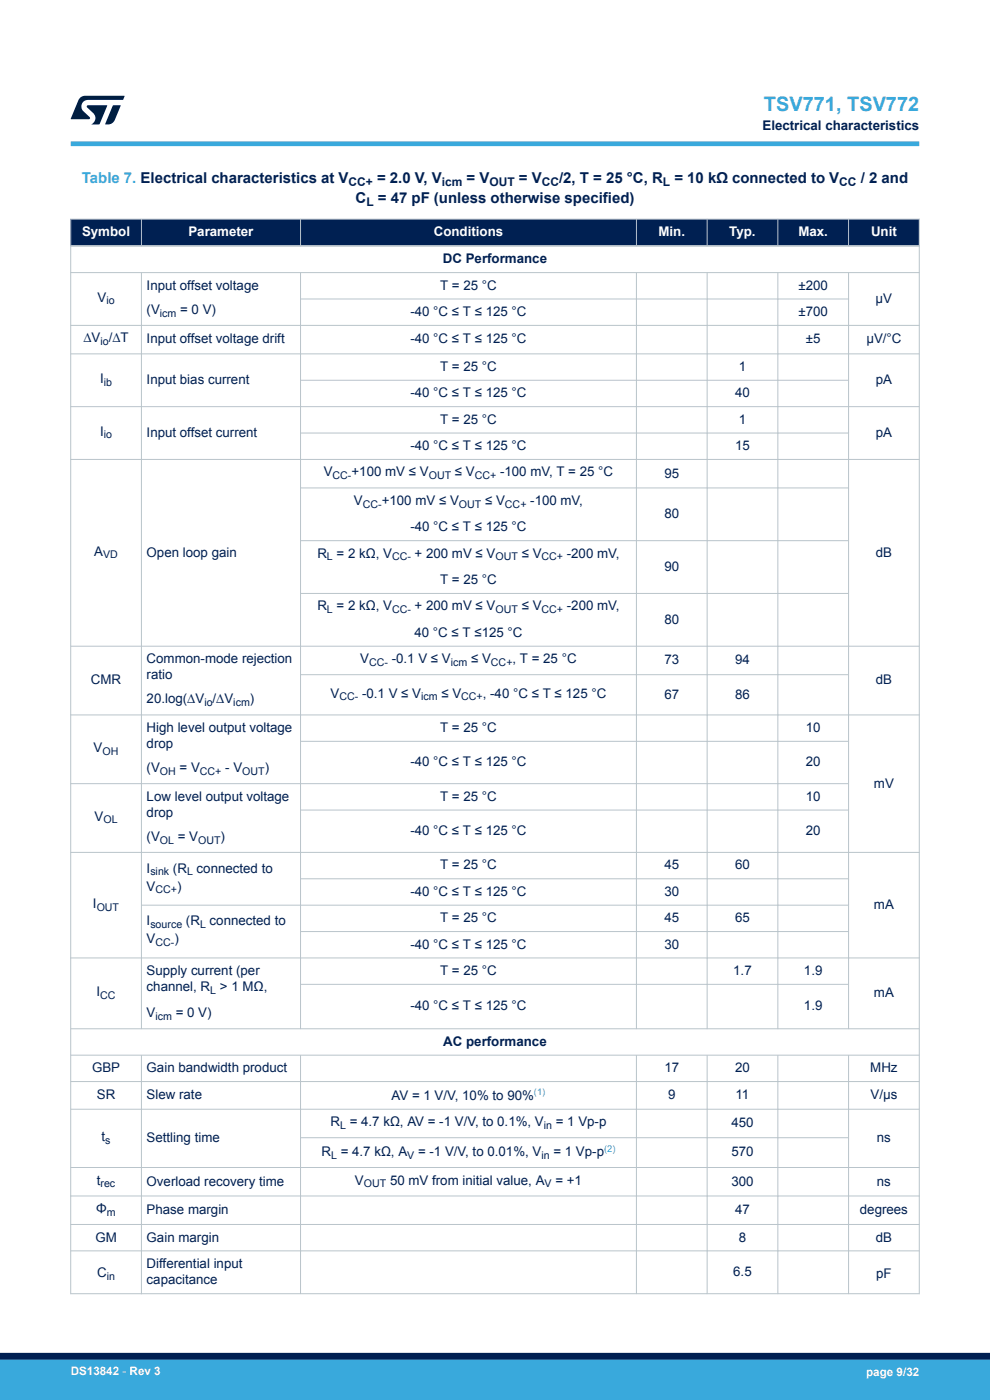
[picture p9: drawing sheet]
<svg xmlns="http://www.w3.org/2000/svg" width="210mm" height="297mm" viewBox="0 0 210 297" stroke-linecap="round" stroke-linejoin="round" font-family="sans-serif">
<defs><g id="words">
<text font-size="4.2" fill="#39a9dc" x="162.1" y="23.5">TSV771, TSV772</text>
<text font-size="3.2" fill="#39a9dc" x="17.4" y="38.8">Table 7. Electrical characteristics at V</text>
<g font-size="3.2" fill="#002052">
<text x="80" y="38.8">= 2.0 V, V</text>
<text x="99" y="38.8">= V</text>
<text x="110.1" y="38.8">= V</text>
<text x="118.6" y="38.8">/2, T = 25 °C, R</text>
<text x="143" y="38.8">= 10 kΩ connected to V</text>
<text x="182.6" y="38.8">/ 2 and</text>
<text x="75.4" y="43.1">C</text>
<text x="80.1" y="43.1">= 47 pF (unless otherwise specified)</text>
</g>
<g font-size="2.8" fill="#002052">
<text x="161.7" y="27.5">Electrical characteristics</text>
<text x="93.9" y="55.8">DC Performance</text>
<text x="20.7" y="64">V</text>
<text x="31.1" y="61.4">Input offset voltage</text>
<text x="93.4" y="61.4">T = 25 °C</text>
<text x="169.4" y="61.4">±200</text>
<text x="185.7" y="64.2">µV</text>
<text x="31.1" y="66.6">(V</text>
<text x="38.2" y="66.6">= 0 V)</text>
<text x="87.1" y="67">-40 °C ≤ T ≤ 125 °C</text>
<text x="169.4" y="67">±700</text>
<text x="17.7" y="72.6">∆V /∆T</text>
<text x="31.1" y="72.9">Input offset voltage drift</text>
<text x="87.1" y="72.9">-40 °C ≤ T ≤ 125 °C</text>
<text x="170.9" y="72.9">±5</text>
<text x="183.8" y="72.9">µV/°C</text>
<text x="21.2" y="81.3">I</text>
<text x="31.1" y="81.5">Input bias current</text>
<text x="93.4" y="78.7">T = 25 °C</text>
<text x="156.7" y="78.7">1</text>
<text x="185.8" y="81.5">pA</text>
<text x="87.1" y="84.3">-40 °C ≤ T ≤ 125 °C</text>
<text x="93.4" y="89.9">T = 25 °C</text>
<text x="155.9" y="84.3">40</text>
<text x="156.7" y="89.9">1</text>
<text x="21.2" y="92.5">I</text>
<text x="31.1" y="92.7">Input offset current</text>
<text x="87.1" y="95.5">-40 °C ≤ T ≤ 125 °C</text>
<text x="155.9" y="95.5">15</text>
<text x="185.8" y="92.7">pA</text>
<text x="68.7" y="101.1">V</text>
<text x="74.6" y="101.1">+100 mV ≤ V</text>
<text x="96.5" y="101.1">≤ V</text>
<text x="106.1" y="101.1">-100 mV, T = 25 °C</text>
<text x="140.9" y="101.3">95</text>
<text x="75.1" y="107.1">V</text>
<text x="81" y="107.1">+100 mV ≤ V</text>
<text x="102.9" y="107.1">≤ V</text>
<text x="112.5" y="107.1">-100 mV,</text>
<text x="87.1" y="112.7">-40 °C ≤ T ≤ 125 °C</text>
<text x="140.9" y="109.9">80</text>
<text x="20" y="117.9">A</text>
<text x="31.1" y="118.1">Open loop gain</text>
<text x="67.3" y="118.3">R</text>
<text x="71.4" y="118.3">= 2 kΩ, V</text>
<text x="88" y="118.3">+ 200 mV ≤ V</text>
<text x="110.7" y="118.3">≤ V</text>
<text x="120.2" y="118.3">-200 mV,</text>
<text x="185.8" y="118.1">dB</text>
<text x="93.4" y="123.9">T = 25 °C</text>
<text x="140.9" y="121.1">90</text>
<text x="67.3" y="129.5">R</text>
<text x="71.4" y="129.5">= 2 kΩ, V</text>
<text x="88" y="129.5">+ 200 mV ≤ V</text>
<text x="110.7" y="129.5">≤ V</text>
<text x="120.2" y="129.5">-200 mV,</text>
<text x="87.9" y="135.1">40 °C ≤ T ≤125 °C</text>
<text x="140.9" y="132.3">80</text>
<text x="31.1" y="140.7">Common-mode rejection</text>
<text x="76.4" y="140.7">V</text>
<text x="83.1" y="140.7">-0.1 V ≤ V</text>
<text x="99.9" y="140.7">≤ V</text>
<text x="108.7" y="140.7">, T = 25 °C</text>
<text x="140.9" y="140.9">73</text>
<text x="155.9" y="140.9">94</text>
<text x="19.3" y="145.2">CMR</text>
<text x="31.1" y="144.1">ratio</text>
<text x="31.1" y="149.2">20.log(∆V /∆V</text>
<text x="53" y="149.2">)</text>
<text x="70.1" y="148">V</text>
<text x="76.8" y="148">-0.1 V ≤ V</text>
<text x="93.6" y="148">≤ V</text>
<text x="102.4" y="148">, -40 °C ≤ T ≤ 125 °C</text>
<text x="140.9" y="148.2">67</text>
<text x="155.9" y="148.2">86</text>
<text x="185.8" y="145.2">dB</text>
<text x="31.1" y="155.3">High level output voltage</text>
<text x="93.4" y="155.3">T = 25 °C</text>
<text x="170.9" y="155.3">10</text>
<text x="19.9" y="159.6">V</text>
<text x="31.1" y="158.7">drop</text>
<text x="31.1" y="163.8">(V</text>
<text x="38.1" y="163.8">= V</text>
<text x="47.8" y="163.8">- V</text>
<text x="56.2" y="163.8">)</text>
<text x="87.1" y="162.6">-40 °C ≤ T ≤ 125 °C</text>
<text x="170.9" y="162.6">20</text>
<text x="185.4" y="167.1">mV</text>
<text x="31.1" y="169.9">Low level output voltage</text>
<text x="31.1" y="173.2">drop</text>
<text x="93.4" y="169.9">T = 25 °C</text>
<text x="170.9" y="169.9">10</text>
<text x="20.1" y="174.1">V</text>
<text x="31.1" y="178.4">(V</text>
<text x="37.7" y="178.4">= V</text>
<text x="46.8" y="178.4">)</text>
<text x="87.1" y="177.2">-40 °C ≤ T ≤ 125 °C</text>
<text x="170.9" y="177.2">20</text>
<text x="31.1" y="185.1">I</text>
<text x="36.7" y="185.1">(R</text>
<text x="41.7" y="185.1">connected to</text>
<text x="93.4" y="184.4">T = 25 °C</text>
<text x="140.9" y="184.4">45</text>
<text x="155.9" y="184.4">60</text>
<text x="31.1" y="188.9">V</text>
<text x="37.6" y="188.9">)</text>
<text x="87.1" y="190">-40 °C ≤ T ≤ 125 °C</text>
<text x="140.9" y="190">30</text>
<text x="19.7" y="192.6">I</text>
<text x="31.1" y="196.3">I</text>
<text x="39.4" y="196.3">(R</text>
<text x="44.5" y="196.3">connected to</text>
<text x="93.4" y="195.6">T = 25 °C</text>
<text x="140.9" y="195.6">45</text>
<text x="155.9" y="195.6">65</text>
<text x="185.4" y="192.8">mA</text>
<text x="31.1" y="200.1">V</text>
<text x="37" y="200.1">)</text>
<text x="87.1" y="201.2">-40 °C ≤ T ≤ 125 °C</text>
<text x="140.9" y="201.2">30</text>
<text x="31.1" y="206.8">Supply current (per</text>
<text x="93.4" y="206.8">T = 25 °C</text>
<text x="155.5" y="206.8">1.7</text>
<text x="170.5" y="206.8">1.9</text>
<text x="20.5" y="211.3">I</text>
<text x="31.1" y="215.8">V</text>
<text x="31.1" y="210.2">channel, R</text>
<text x="37.3" y="215.8">= 0 V)</text>
<text x="46.6" y="210.2">&gt; 1 MΩ,</text>
<text x="87.1" y="214.3">-40 °C ≤ T ≤ 125 °C</text>
<text x="170.5" y="214.3">1.9</text>
<text x="185.4" y="211.5">mA</text>
<text x="94" y="221.9">AC performance</text>
<text x="19.5" y="227.5">GBP</text>
<text x="31.1" y="227.5">Gain bandwidth product</text>
<text x="140.9" y="227.5">17</text>
<text x="155.9" y="227.5">20</text>
<text x="184.6" y="227.5">MHz</text>
<text x="20.5" y="233.2">SR</text>
<text x="31.1" y="233.2">Slew rate</text>
<text x="83.1" y="233.3">AV = 1 V/V, 10% to 90%</text>
<text x="141.7" y="233.2">9</text>
<text x="156" y="233.2">11</text>
<text x="184.6" y="233.2">V/µs</text>
<text x="70.1" y="238.9">R</text>
<text x="74.2" y="238.9">= 4.7 kΩ, AV = -1 V/V, to 0.1%, V</text>
<text x="117.9" y="238.9">= 1 Vp-p</text>
<text x="155.1" y="239.2">450</text>
<text x="21.5" y="242.1">t</text>
<text x="31.1" y="242.3">Settling time</text>
<text x="68.2" y="245.2">R</text>
<text x="72.3" y="245.2">= 4.7 kΩ, A</text>
<text x="88.7" y="245.2">= -1 V/V, to 0.01%, V</text>
<text x="117.4" y="245.2">= 1 Vp-p</text>
<text x="155.1" y="245.3">570</text>
<text x="186" y="242.3">ns</text>
<text x="20.5" y="251.3">t</text>
<text x="31.1" y="251.5">Overload recovery time</text>
<text x="75.3" y="251.3">V</text>
<text x="82.7" y="251.3">50 mV from initial value, A</text>
<text x="117.8" y="251.3">= +1</text>
<text x="155.1" y="251.5">300</text>
<text x="186" y="251.5">ns</text>
<text x="20.4" y="257.3">Φ</text>
<text x="31.1" y="257.6">Phase margin</text>
<text x="155.9" y="257.6">47</text>
<text x="182.4" y="257.6">degrees</text>
<text x="20.2" y="263.4">GM</text>
<text x="31.1" y="263.4">Gain margin</text>
<text x="156.7" y="263.4">8</text>
<text x="185.8" y="263.4">dB</text>
<text x="31.1" y="269">Differential input</text>
<text x="20.6" y="271">C</text>
<text x="31.1" y="272.4">capacitance</text>
<text x="155.5" y="270.7">6.5</text>
<text x="185.9" y="271.2">pF</text>
</g>
<g font-size="2.8" fill="#fff">
<text x="17.4" y="50.1">Symbol</text>
<text x="40" y="50.1">Parameter</text>
<text x="92" y="50.1">Conditions</text>
<text x="139.7" y="50.1">Min.</text>
<text x="154.7" y="50.1">Typ.</text>
<text x="169.4" y="50.1">Max.</text>
<text x="184.8" y="50.1">Unit</text>
</g>
<g font-size="2.5" fill="#002052">
<text x="74" y="39.5">CC+</text>
<text x="93.7" y="39.5">icm</text>
<text x="103.8" y="39.5">OUT</text>
<text x="114.9" y="39.5">CC</text>
<text x="140.6" y="39.5">L</text>
<text x="178" y="39.5">CC</text>
<text x="77.7" y="43.7">L</text>
</g>
<g font-size="2.5" fill="#fff">
<text x="15" y="291.6">DS13842 - Rev 3</text>
<text x="183.7" y="291.9">page 9/32</text>
</g>
<g font-size="2.3" fill="#002052">
<text x="22.6" y="64.6">io</text>
<text x="33.9" y="67.2">icm</text>
<text x="21.3" y="73.2">io</text>
<text x="22" y="81.8">ib</text>
<text x="22" y="93">io</text>
<text x="70.6" y="101.6">CC-</text>
<text x="90.9" y="101.6">OUT</text>
<text x="100.7" y="101.6">CC+</text>
<text x="77" y="107.7">CC-</text>
<text x="97.3" y="107.7">OUT</text>
<text x="107.1" y="107.7">CC+</text>
<text x="21.9" y="118.4">VD</text>
<text x="69.4" y="118.9">L</text>
<text x="83.2" y="118.9">CC-</text>
<text x="105.1" y="118.9">OUT</text>
<text x="114.9" y="118.9">CC+</text>
<text x="69.4" y="130.1">L</text>
<text x="83.2" y="130.1">CC-</text>
<text x="105.1" y="130.1">OUT</text>
<text x="114.9" y="130.1">CC+</text>
<text x="78.3" y="141.3">CC-</text>
<text x="95.6" y="141.3">icm</text>
<text x="104.1" y="141.3">CC+</text>
<text x="43.3" y="149.8">io</text>
<text x="49.5" y="149.8">icm</text>
<text x="72" y="148.6">CC-</text>
<text x="89.3" y="148.6">icm</text>
<text x="97.8" y="148.6">CC+</text>
<text x="21.7" y="160.1">OH</text>
<text x="33.9" y="164.4">OH</text>
<text x="42.4" y="164.4">CC+</text>
<text x="51.4" y="164.4">OUT</text>
<text x="21.9" y="174.7">OL</text>
<text x="33.9" y="179">OL</text>
<text x="42" y="179">OUT</text>
<text x="31.9" y="185.7">sink</text>
<text x="39.7" y="185.7">L</text>
<text x="33" y="189.5">CC+</text>
<text x="20.5" y="193.2">OUT</text>
<text x="31.9" y="196.9">source</text>
<text x="42.4" y="196.9">L</text>
<text x="33" y="200.7">CC-</text>
<text x="21.3" y="211.9">CC</text>
<text x="44.6" y="210.8">L</text>
<text x="33" y="216.4">icm</text>
<text x="72.1" y="239.5">L</text>
<text x="115.4" y="239.5">in</text>
<text x="22.3" y="242.7">s</text>
<text x="70.2" y="245.8">L</text>
<text x="86.4" y="245.8">V</text>
<text x="114.8" y="245.8">in</text>
<text x="21.3" y="251.9">rec</text>
<text x="77.2" y="251.9">OUT</text>
<text x="115.5" y="251.9">V</text>
<text x="22.7" y="257.9">m</text>
<text x="22.6" y="271.6">in</text>
</g>
<g font-size="2" fill="#39a9dc">
<text x="113.3" y="232.4">(1)</text>
<text x="128.1" y="244.3">(2)</text>
</g>
</g></defs>
<g fill="#002052">
<path d="M15 46.5h180v5.7h-180z" fill-rule="evenodd"/>
<path d="M15 46.5h180v5.7h-180z" fill-rule="evenodd"/>
</g>
<g fill="none" stroke="#b9c4ca" stroke-width=".21">
<path d="M14.9 46.5h180.2M14.9 57.8h180.2M15 46.4v228.2M30 46.4v5.9M30 57.8v160.6M63.8 46.4v5.9M63.8 57.8v160.6M135 46.4v5.9M135 57.8v160.6M150 46.4v5.9M150 57.8v160.6M165 46.4v5.9"/>
<path d="M165 57.8v160.6M180 46.4v5.9M180 57.8v160.6M195 46.4v228.2M14.9 69h180.2M14.9 75.1h180.2M63.8 63.4h116.3M14.9 86.3h180.2M14.9 97.5h180.2M63.8 80.7h116.3M63.8 91.9h116.3M63.8 103.5h116.3"/>
<path d="M63.8 114.7h116.3M14.9 137.1h180.2M63.8 125.9h116.3M14.9 151.7h180.2M63.8 143.1h116.3M63.8 157.3h116.3M63.8 171.8h116.3M180.1 166.2h-165.2M14.9 180.8h180.2M63.8 186.4h116.3M63.8 197.6h116.3M180.1 192h-150.1"/>
<path d="M14.9 203.2h180.2M14.9 218.2h180.2M63.8 208.8h116.3M14.9 223.8h180.2M14.9 229.4h180.2M14.9 235.3h180.2M30 223.8v50.8M63.8 223.8v50.8M135 223.8v50.8M150 223.8v50.8M165 223.8v50.8M180 223.8v50.8"/>
<path d="M14.9 247.7h180.2M14.9 253.7h180.2M14.9 259.8h180.2M63.8 241.4h116.3M14.9 265.4h180.2M14.9 274.5h180.2"/>
</g>
<path d="M14.9 52.2h180.2" fill="none" stroke="#b9c4ca" stroke-width=".35"/>
<path d="M15 30.5h180" fill="none" stroke="#39a9dc" stroke-width="1"/>
<g fill="#001e41">
<path d="M17.1 20.7l.9-.4 8.4 .1-.3 .8h-7.4a1.4 1.4 0 0 0-1.3 .8 1.4 1.4 0 0 0 .2 1.5l1.4 1.3v.4l-4 .1 1.6-4.1z"/>
<path d="M24 22.4h1.6l-1.3 3.1a1.54 1.54 0 0 1-1.4 .9l-.6-.1z"/>
<path d="M18.5 22.4h4.2l-1.6 4h-1.7a1.48 1.48 0 0 0 .4-2.4l-1.3-1.2z"/>
</g>
<g fill="#39a9dc">
<path d="M0 288.4h210v8.6h-210z" fill-rule="evenodd"/>
<path d="M-.1 288.4h210.2v4.4h-210.2z" fill-rule="evenodd"/>
</g>
<path d="M0 287.7h210" fill="none" stroke="#002052" stroke-width="1.4"/>
<use href="#words"/>
</svg>
